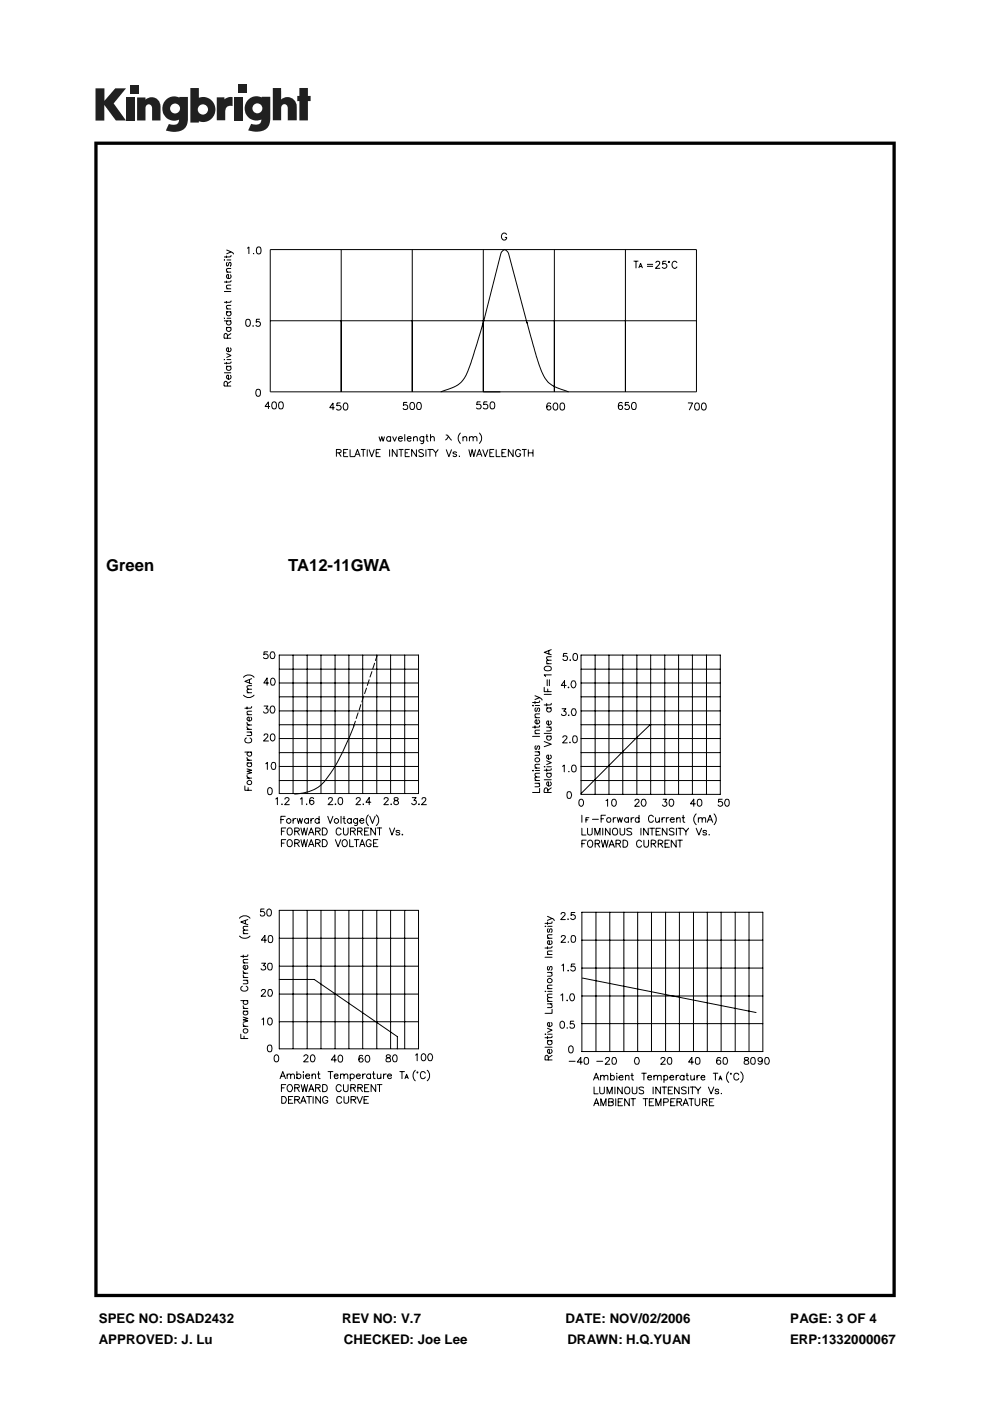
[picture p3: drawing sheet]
<svg xmlns="http://www.w3.org/2000/svg" width="210mm" height="297mm" viewBox="0 0 210 297" stroke-linecap="round" stroke-linejoin="round" font-family="sans-serif">
<defs><g id="words">
<g font-size="3.5">
<text x="22.5" y="121">Green</text>
<text x="61.1" y="121">TA12-11GWA</text>
</g>
<g font-size="2.8">
<text x="21" y="280.5">SPEC NO: DSAD2432</text>
<text x="72.6" y="280.5">REV NO: V.7</text>
<text x="119.9" y="280.5">DATE: NOV/02/2006</text>
<text x="167.6" y="280.5">PAGE: 3 OF 4</text>
<text x="21" y="285">APPROVED: J. Lu</text>
<text x="72.9" y="285">CHECKED: Joe Lee</text>
<text x="120.3" y="285">DRAWN: H.Q.YUAN</text>
<text x="167.6" y="285">ERP:1332000067</text>
</g>
</g></defs>
<path d="M20 30v245h170v-245zM20.7 30.7h168.6v243.6h-168.6z" fill="#000"/>
<g fill="#231f20">
<path d="M20.3 18.7h1.8v2.7l2.3-2.7h2.3l-2.6 3.2 2.6 3.6h-2.1l-2.5-3.3v3.4h-1.8z"/>
<path d="M26.7 20.7h1.8v4.8h-1.8z"/>
<path d="M49.7 20.6h1.8v4.9h-1.8z"/>
<path d="M27.7 18h1.8v1.8h-1.8z"/>
<path d="M50.6 17.9h1.8v1.8h-1.8z"/>
<path d="M29.1 20.7h1.8v.4a1.9 1.9 0 0 1 2.2-.3 1.9 1.9 0 0 1 .9 2v2.7h-1.7l-.1-2.6a.7 .7 0 0 0-.6-.8 .7 .7 0 0 0-.7 .8v2.6h-1.8z"/>
<path d="M46 20.6h1.6v.5a2.03 2.03 0 0 1 1.7-.5v1.9h-.2a1.12 1.12 0 0 0-1.3 1.3v1.7h-1.8z"/>
<path d="M57.9 18.7h1.7v2.4a1.98 1.98 0 0 1 2.3-.3 1.98 1.98 0 0 1 1 2v2.7h-1.9v-2.6a.7 .7 0 0 0-.7-.8 .7 .7 0 0 0-.7 .8v2.6h-1.7z"/>
<path d="M63.5 18.7h1.8v1.6h.6v1.1h-.6v4.1h-1.8v-4.1h-.4v-1.1h.4z"/>
<path d="M40.4 18.7v7.3h1.8v-.3a2.63 2.63 0 0 0 3.5-2.5 2.63 2.63 0 0 0-3.5-2.5v-2zM41.9 23.2a1.1 1.1 0 0 1 2.2 0 1.1 1.1 0 0 1-2.2 0z"/>
<path d="M35.4 21a2.56 2.56 0 0 0-.6 3.3 2.56 2.56 0 0 0 3.2 1.1 1.09 1.09 0 0 1-1.5 1l-.7-.1-.6 1.4a5.3 5.3 0 0 0 3.7-.2 2.68 2.68 0 0 0 1-2.4v-4.5h-1.9v.1l-.8-.2a2.45 2.45 0 0 0-1.8 .5zM36.1 23a1.05 1.05 0 0 1 2.1 0 1.05 1.05 0 0 1-2.1 0z"/>
<path d="M52.8 21a2.56 2.56 0 0 0-.6 3.3 2.56 2.56 0 0 0 3.2 1 1.09 1.09 0 0 1-1.5 1.1l-.6-.1-.7 1.4a5.3 5.3 0 0 0 3.8-.3 2.68 2.68 0 0 0 .9-2.4v-4.5h-1.8v.2l-.8-.3a2.45 2.45 0 0 0-1.9 .6zM53.5 23a1.05 1.05 0 0 1 2.1 0 1.05 1.05 0 0 1-2.1 0z"/>
</g>
<path d="M20 276.8h173v13.2h-173z" fill="#fff"/>
<path d="M42.8 47.2h111.3v53.8h-111.3z" fill-rule="evenodd" fill="#fff" stroke="#fff" stroke-width=".21"/>
<g fill="none" stroke="#000" stroke-width=".21">
<path d="M47.5 55.1h.2zM48 54.2v.5M48 59.5v.5M48 53l1 .4M48 57.7h1M48.1 55.1h.9M48.2 58.3l.3-.1v.9a.45 .45 0 0 1-.5-.3 .45 .45 0 0 1 .2-.5zM48.2 55.6l-.2 .3 .1 .4h.3l.2-.6 .2-.1 .2 .3-.2 .5M48.8 58.2l.2 .5-.2 .3-.3 .1M49 54.1l-.3 .4h-1.2M49 59.4l-.3 .4h-1.2M49 56.9l-.9 .1-.1 .3 .3 .4"/>
<path d="M49 53.4l-1 .4M49 53.4l.5 .5M52.4 52.6l.4-.3v1.5M53.8 53.7v.1zM54.6 52.4a.48 .48 0 0 1 .7 .2v1a.48 .48 0 0 1-.4 .3 .48 .48 0 0 1-.5-.3v-.6zM57.3 52.9h90.4v30.2h-90.4zM72.4 52.9v30.2M87.4 52.9v30.2M102.5 52.9v30.2M107.5 49.8a.57 .57 0 0 0-.7-.4 .57 .57 0 0 0-.4 .6v.3a.55 .55 0 0 0 .5 .6 .55 .55 0 0 0 .6-.6h-.4M117.6 52.9v30.2M132.7 52.9v30.2"/>
<path d="M134.4 55.4h1M134.9 55.4v1.5M135.5 56.8l.4-1 .4 1M135.7 56.5h.4M137.2 56.5h1.3M137.2 56h1.3M139.1 55.7l.1-.2 .5-.1 .1 .1 .1 .3-.9 1.1h1M141.3 55.4h-.7l-.1 .6a.53 .53 0 0 1 .8 .1 .53 .53 0 0 1-.1 .8 .53 .53 0 0 1-.8-.3M143.6 55.7a.56 .56 0 0 0-.6-.3 .56 .56 0 0 0-.5 .6v.3a.56 .56 0 0 0 .5 .6 .56 .56 0 0 0 .6-.4M47.5 68h1.5M47.5 79h1.5M47.5 61.8h1.5"/>
<path d="M47.6 76.2v.1zM47.5 67.5h.1M48 63.8v.5M48 76.8v.4M48 77.7h1M48 75l1 .4-1 .4M48 66.1h1M48 65.5h1M48 61.2h1M48.1 76.2h.9M48.1 67.5h.9M48.2 79.6l.3-.1v.9l-.5-.4z"/>
<path d="M48.2 73.8l.3-.1v.9a.45 .45 0 0 1-.5-.3 .45 .45 0 0 1 .2-.5zM48.2 71.7v-.6l-.1-.3-.3-.1-.3 .4v.6h1.5M48.2 66.1a.48 .48 0 0 0 0 .7 .48 .48 0 0 0 .7 0 .48 .48 0 0 0-.1-.7M48.2 68a.49 .49 0 0 0 0 .8 .49 .49 0 0 0 .7 0 .49 .49 0 0 0-.1-.8M48.2 77.7a.48 .48 0 0 0 0 .7 .48 .48 0 0 0 .7 0 .48 .48 0 0 0-.1-.7M48.2 69.4l-.1 .2M48.8 79.5l.2 .5-.2 .3-.3 .1M48.8 69.4a.48 .48 0 0 1 .1 .7 .48 .48 0 0 1-.7 .1 .48 .48 0 0 1-.1-.6M48.8 73.7l.2 .5-.2 .3-.3 .1M49 63.7l-.1 .3-.2 .1h-1.2M49 76.7l-.1 .3h-.2h-1.2M49 60.5h-.9l-.1 .4 .3 .3"/>
<path d="M49 64.7l-.9 .1-.1 .4 .3 .3M49 70.7l-.8 .5M49 69.4h-1l.1 .2M52.3 67.8a.54 .54 0 0 1 .7 .2l.1 .3a.64 .64 0 0 1-.6 .9 1.01 1.01 0 0 1-.2-1.4zM53.7 69v.2zM55.1 67.7h-.7l-.1 .6a.52 .52 0 0 1 .8 .1 .52 .52 0 0 1-.1 .7 .52 .52 0 0 1-.7-.2M57.3 68h90.4M111.8 68.3l.3 1.1a54.8 54.8 0 0 0 3.5 10.8 6.4 6.4 0 0 0 4.1 2.6l.9 .3M111.8 68.6l-4.1-15.1a.72 .72 0 0 0-.7-.6 .72 .72 0 0 0-.7 .6l-4 15.7a64.2 64.2 0 0 1-3.8 11 6.2 6.2 0 0 1-4.1 2.6l-.9 .3M48.2 81.9v-.9l-.4-.2-.3 .4v.7h1.5M49 80.8l-.8 .5M54.5 82.6a.54 .54 0 0 1 .7 .2v.3a.66 .66 0 0 1-.4 .9h-.1a.96 .96 0 0 1-.2-1.4z"/>
<path d="M57.3 86.2h-1.1l.7-1v1.5M57.9 85.3a.5 .5 0 0 1 .7 .2v.3a.64 .64 0 0 1-.4 .9h-.1a.92 .92 0 0 1-.2-1.4zM59.3 85.3a.52 .52 0 0 1 .7 .2l.1 .3a.66 .66 0 0 1-.5 .9h-.3l-.2-.3v-.9zM71 86.4h-1.1l.7-1v1.6M71.4 96l.8-.1 .1-.5-.9-.1v1.5M71.9 96l.5 .8M72.2 85.4h-.7l-.1 .7a.54 .54 0 0 1 .8 0 .54 .54 0 0 1-.1 .8 .54 .54 0 0 1-.7-.2M72.9 96h.5M73 85.5a.48 .48 0 0 1 .7 .2l.1 .4a.67 .67 0 0 1-.4 .9h-.2a1 1 0 0 1-.2-1.5zM73.8 95.3h-.9v1.5h.9M74.3 95.3v1.5h.9l.6-1.5 .6 1.5M75.5 96.3h.7"/>
<path d="M76.5 95.3h1M77 95.3v1.5M77.9 95.3v1.5M78.3 95.3l.5 1.5 .6-1.5M79.8 96h.5M80.4 92.6l.3 1 .3-1 .3 1 .3-1M80.7 95.3h-.9v1.5h.9M82.6 95.3v1.5M82.8 92.8a.48 .48 0 0 0-.6-.1 .48 .48 0 0 0-.1 .6 .48 .48 0 0 0 .6 .2M82.8 92.6v1l-.1-.1M82.8 93.3l-.1 .2M83.3 92.6l.4 1 .4-1"/>
<path d="M84.2 95.3v1.5l-1-1.5v1.5M84.5 93v.1a.46 .46 0 0 0 .3 .5 .46 .46 0 0 0 .5-.3M84.6 95.3h1M84.6 92.8l.5-.2 .2 .1v.3h-.8zM85.1 95.3v1.5M85.9 92.1v1.5M85.9 96h.6M86.4 85.3h-.8v.7a.53 .53 0 0 1 .8 0 .53 .53 0 0 1-.1 .7 .53 .53 0 0 1-.8-.1M86.4 93v.3l.3 .3 .5-.3M86.4 92.8l.5-.2 .2 .1 .1 .3h-.8zM86.9 95.3h-1v1.5h1M87.1 85.4a.51 .51 0 0 1 .8 .2v.4a.65 .65 0 0 1-.5 .8l-.4-.2v-1z"/>
<path d="M87.7 92.8l.4-.2h.3l.1 1M87.7 92.6v1M88.3 95.3v1.5l-1-1.5v1.5M88.6 85.4a.51 .51 0 0 1 .7 .2l.1 .4a.66 .66 0 0 1-.5 .8h-.1a.79 .79 0 0 1-.4-1.2zM89.8 95.5l-.1-.1a.56 .56 0 0 0-.9 .3l.1 .2 .8 .3 .1 .4a.65 .65 0 0 1-1 0M89.9 92.8a.48 .48 0 0 0-.7-.1 .48 .48 0 0 0 0 .7 .48 .48 0 0 0 .7-.1M89.9 92.6l-.1 1.3-.2 .2-.4-.1M90.3 92.6h.5M90.3 95.3v1.5M90.5 92.1v1.2l.1 .2 .3 .1M90.7 95.3h1.1l.6 .7M91.2 95.3v1.5"/>
<path d="M91.3 92.8l.4-.2h.3l.1 1M91.3 92.1v1.5M92.4 96v.8M93 95.3l-.6 .7M94.6 92.2a.92 .92 0 0 1 .9 .8l.3 .4M94.6 95.3l.6 1.5 .6-1.5M95.1 92.6l-.6 .7M96.9 96l-.3-.2-.5 .2 .7 .4 .1 .2a.45 .45 0 0 1-.8 0M97.4 96.6v.2zM97.7 91.8a1.55 1.55 0 0 0 0 2.3M98.2 92.8l.4-.2h.3l.1 1M98.2 92.6v1"/>
<path d="M99.4 95.3l.4 1.5 .3-1.5 .4 1.5 .4-1.5M99.6 92.8a.49 .49 0 0 1 .7-.2l.1 .2M99.6 92.6v1M100.4 92.8l.3-.2h.4l.1 1M100.4 92.8v.8M101.1 96.8l.6-1.5 .5 1.5M101.3 96.3h.7M101.7 91.8a1.59 1.59 0 0 1 0 2.3M101.9 85.2h-.7l-.1 .6a.54 .54 0 0 1 .8 0 .54 .54 0 0 1-.1 .8 .54 .54 0 0 1-.8-.2M102.4 95.3l.5 1.5 .6-1.5M103.4 85.2h-.8v.6a.53 .53 0 0 1 .8 0 .53 .53 0 0 1-.1 .8 .53 .53 0 0 1-.8-.2M103.9 96h.5"/>
<path d="M104.1 85.3a.52 .52 0 0 1 .8 .2v.3a.66 .66 0 0 1-.4 .9h-.1a.78 .78 0 0 1-.4-1.2zM104.8 95.3h-.9v1.5h.9M105.2 95.3v1.5h.9M106.4 96h.6M107.4 95.3h-1v1.5h1M108.8 95.3v1.5l-1-1.5v1.5M110.4 95.7a.56 .56 0 0 0-.6-.4 .56 .56 0 0 0-.5 .6v.3a.54 .54 0 0 0 .6 .6 .54 .54 0 0 0 .5-.6h-.4M110.7 95.3h1M111.2 95.3v1.5M112.1 96h1M112.1 95.3v1.5M113.1 95.3v1.5"/>
<path d="M116.8 85.7a.41 .41 0 0 0-.6-.2l-.2 .9M117.5 85.5a.47 .47 0 0 1 .8 .2v1a.48 .48 0 0 1-.5 .3 .48 .48 0 0 1-.4-.3l-.1-.6zM119 85.5a.49 .49 0 0 1 .7 .2l.1 .4a.66 .66 0 0 1-.5 .9l-.5-.3v-1zM132 85.5v-.1a.51 .51 0 0 0-.8 .2l-.1 .7M133.4 85.3h-.7l-.1 .7a.53 .53 0 0 1 .8 0 .53 .53 0 0 1-.1 .8 .53 .53 0 0 1-.8-.2M134.2 85.4a.51 .51 0 0 1 .7 .2v1l-.2 .2h-.3a.93 .93 0 0 1-.2-1.4zM145.9 85.4h1l-.7 1.6M147.6 85.5a.49 .49 0 0 1 .7 .2v1a.49 .49 0 0 1-.5 .3 .49 .49 0 0 1-.4-.3l-.1-.6zM149 85.5a.47 .47 0 0 1 .7 .2l.1 .4a.66 .66 0 0 1-.6 .9 .96 .96 0 0 1-.2-1.5zM56.8 138.2h-.8v.6l.5-.1 .3 .2a.53 .53 0 0 1-.2 .7 .53 .53 0 0 1-.7-.2M57.5 138.3a.48 .48 0 0 1 .7 .2 .8 .8 0 0 1-.3 1.1h-.4a1.05 1.05 0 0 1 0-1.3zM59.2 138.9h29.6v29.3h-29.6z"/>
<path d="M62.2 138.9v29.3M65.2 138.9v29.3M68.1 138.9v29.3M71.1 138.9v29.3M74 138.9v29.3M76.9 138.9v29.3M79.9 138.9v29.3M80 139.1l-.4 .9M82.8 138.9v29.3M85.8 138.9v29.3M116.4 138v.7M116.9 140h-.9a.48 .48 0 0 0 .2 .7"/>
<path d="M116.9 139.2l-.9 .1-.1 .3 .3 .4M116.9 137.7l-1.5 .6 1.5 .5M120.3 138.5h-.7l-.1 .7 .6-.1 .2 .2 .1 .3a.52 .52 0 0 1-.5 .4 .52 .52 0 0 1-.5-.2M120.9 139.9v.1zM121.7 138.6a.48 .48 0 0 1 .7 .2l.1 .4a.63 .63 0 0 1-.6 .8 .97 .97 0 0 1-.2-1.4zM126.2 138.9v29.5M129.2 138.9v29.5M132.1 138.9v29.5M135.1 138.9v29.5M138 138.9v29.5M141 138.9v29.5M143.9 138.9v29.5"/>
<path d="M146.9 138.9v29.5M149.8 138.9v29.5M51.6 147.4a1.48 1.48 0 0 0 2.3 0M51.6 143.6a1.5 1.5 0 0 1 2.3 0M51.9 159.5h1.5M52.3 156.5a.53 .53 0 0 0-.4 .6 .53 .53 0 0 0 .6 .4l.7-.1 .1-.2 .1-.4-.4-.3M52.4 154.1v.2l.5 .3M52.4 153.1v.3l.5 .3M52.4 155.2h1M52.4 154.6h1M52.4 153.7h1M52.4 151.5h1"/>
<path d="M52.4 149.9v.4M52.4 146.9h1M52.6 159.5a.48 .48 0 0 0 0 .7 .48 .48 0 0 0 .7 0 .48 .48 0 0 0-.1-.7M52.9 144.1v.7M53.1 155.2l.3 .4-.1 .3-.9 .1M53.2 152a.45 .45 0 0 1 .1 .7 .45 .45 0 0 1-.7 0 .45 .45 0 0 1 0-.6l.3-.1v.9M53.4 150.8h-.7l-.3 .2 .3 .5M53.4 149.8l-.3 .4h-1.2M53.4 146.1l-.9 .1-.1 .3 .3 .4M53.4 145.4l-1 .1 .3 .6M53.4 143.9l-1.5 .6 1.5 .5M56 149.7h.8l-.4 .6a.5 .5 0 0 1 .4 .8 .5 .5 0 0 1-.9-.2"/>
<path d="M56 156a.41 .41 0 0 1 .6-.3 .41 .41 0 0 1 0 .7l-.7 .7h1M57 144.8h-1l.6-1v1.5M57.5 149.7a.48 .48 0 0 1 .7 .3 .71 .71 0 0 1 .1 .8 .71 .71 0 0 1-.8 .3 1.13 1.13 0 0 1 0-1.4zM57.6 155.7a.72 .72 0 0 1 .8 .6 .72 .72 0 0 1-.7 .8 .97 .97 0 0 1-.1-1.4zM57.6 143.9l.2-.1a.77 .77 0 0 1 .6 .7 .77 .77 0 0 1-.6 .8 .82 .82 0 0 1-.3-1.2zM59.2 156.6h29.6M59.2 153.7h29.6M59.2 150.7h29.6M59.2 159.6h29.6M59.2 141.9h29.6M59.2 147.7h29.6M59.2 144.8h29.6"/>
<path d="M75.1 153.9a40.4 40.4 0 0 1-6.8 12.3 8.9 8.9 0 0 1-5.8 2.2M75.4 152.9l-.4 1M76 151.1l-.4 1.2M76.5 149.4l-.3 1.2M77.1 147.6l-.3 1.2M77.7 145.9l-.4 1.1M78.3 144.1l-.4 1.2M78.9 142.4l-.4 1.1M79.5 140.6l-.4 1.2M113 149.6h.1v.1zM113 156.1h1.5M113.5 147.5l1 .4-1 .4"/>
<path d="M113.5 159.4h1M113.5 155.6h1M113.5 148.7v.5M113.5 153.9v.5M113.5 152.2h1M113.5 149.6h1M113.7 158.1a.45 .45 0 0 0-.2 .7l.3 .1 .2-.7 .2-.1a.4 .4 0 0 1 .3 .4 .4 .4 0 0 1-.3 .4M113.7 150.1l-.2 .1a.45 .45 0 0 0 .2 .6l.3-.6h.4a.45 .45 0 0 1-.2 .6M114.2 159.4a.48 .48 0 0 1 .2 .7h-.9M114.2 152.6a.46 .46 0 0 1 .1 .7 .46 .46 0 0 1-.7 0 .46 .46 0 0 1 .2-.7h.1v.9M114.5 154.8l-1 .1a.48 .48 0 0 0 .3 .7M114.5 153.8l-.1 .3-.2 .1h-1.2"/>
<path d="M114.5 151.4h-1a.55 .55 0 0 0 .3 .8M114.5 148.6l-.1 .3h-.2h-1.2M114.5 147.9l.5 .5M115.4 157.2l1.5 .6-1.5 .5M115.4 145.7v.9h1.5M115.4 155.5h1.5M115.4 147.2h1.5M115.5 141.5l.6-.3a.63 .63 0 0 1 .8 .6 .82 .82 0 0 1-1.2 .4l-.3-.4zM115.9 149.2v.5M115.9 156.1h1M115.9 154.2h1M115.9 150.1h1"/>
<path d="M115.9 140.7h1M116.1 144.1v1.3M116.2 156.1a.47 .47 0 0 0-.1 .7 .47 .47 0 0 0 .7 0 .47 .47 0 0 0-.1-.7M116.2 150.1a.47 .47 0 0 0-.1 .7 .47 .47 0 0 0 .7 0 .47 .47 0 0 0-.1-.7M116.2 146.1v.5M116.5 144.1v1.3M116.6 154.2l.3 .3v.4l-1 .1M116.7 152.9l.2 .1v.4l-.4 .3-.5-.2v-.5l.3-.1v.8M116.9 149.1v.3l-.3 .1h-1.2M116.9 143.1h-1.5l.3 .3M119.2 150.3h.8l-.4 .5a.5 .5 0 0 1 .5 .4 .5 .5 0 0 1-.4 .6 .5 .5 0 0 1-.6-.4M119.4 156.4l.3-.4 .5 .1v.5l-.9 .9h1"/>
<path d="M120.1 145.3h-1.1l.7-1v1.5M120.5 145.7h.2l-.1 .1zM120.5 151.6h.2zM120.9 157.3v.2zM121.3 144.4a.48 .48 0 0 1 .7 .2 .67 .67 0 0 1 .1 .9 .67 .67 0 0 1-.8 .2 1.03 1.03 0 0 1 0-1.3zM121.4 150.3a.48 .48 0 0 1 .7 .3 .68 .68 0 0 1 0 .7 .68 .68 0 0 1-.7 .3 1.05 1.05 0 0 1 0-1.3zM121.6 156.1a.55 .55 0 0 1 .8 .2v.3a.63 .63 0 0 1-.5 .9 1.04 1.04 0 0 1-.3-1.4zM123.2 156.6h29.5M123.2 153.7h29.5M123.2 150.7h29.5M123.2 159.6h29.5M123.2 141.9h29.5"/>
<path d="M123.2 147.7h29.5M123.2 144.8h29.5M138 153.6l-14.8 14.6M51.9 166.6v1h1.5M52.4 164.4v.2l.5 .4M52.4 163l1 .3-1 .2 1 .3-1 .3M52.4 160.6v.2l.5 .4M52.4 165h1M52.4 161.8h1M52.4 161.2h1M52.6 161.8a.46 .46 0 0 0 0 .6 .46 .46 0 0 0 .6 0 .46 .46 0 0 0 0-.6M52.6 167v.6"/>
<path d="M56.4 161.9l.3-.3v1.5M56.9 167.1a.46 .46 0 0 1 .8 .2v.3a.63 .63 0 0 1-.5 .9 .82 .82 0 0 1-.4-1.2zM57.7 161.7a.48 .48 0 0 1 .7 .2l.1 .4a.64 .64 0 0 1-.5 .8 .92 .92 0 0 1-.3-1.4zM58.5 169.4l.3-.3v1.5M59.2 165.5h29.6M59.2 162.5h29.6M59.6 173.8h.6M59.7 176.2h.6M59.7 178.8h.6M59.7 170.5l.1 .1zM60.4 169.5l.3-.4 .5 .1v.5l-.8 .9h1M60.5 173.1h-.9v1.5"/>
<path d="M60.6 175.5h-.9v1.5M60.6 178h-.9v1.5M61 178.2l.3-.2a.73 .73 0 0 1 .7 .8 .73 .73 0 0 1-.9 .7l-.2-.6zM61.1 175.6a.76 .76 0 0 1 .9 .4 .76 .76 0 0 1-.3 1 .76 .76 0 0 1-.8-.5 .76 .76 0 0 1 .2-.9zM62.2 173.5v1.1M62.5 176.2a.71 .71 0 0 0 1-.4l-.4-.3h-.6v1.5M62.5 178.8l.9-.2 .1-.2-.1-.2-.9-.2v1.5M62.7 173.5l-.3 .2-.2 .3M63 176.2l.5 .8M63 178.8l.5 .7M63 173.5l.3 1.1 .3-1.1 .3 1.1 .3-1.1M63.7 169.4l.4-.3v1.5"/>
<path d="M63.8 175.5l.4 1.5 .3-1.5 .4 1.5 .3-1.5M63.8 178l.4 1.5 .3-1.5 .4 1.5 .3-1.5M65 170.5v.1zM65.4 173.8a.48 .48 0 0 0-.7-.1 .48 .48 0 0 0 0 .7 .48 .48 0 0 0 .7-.1M65.4 177l.6-1.5 .6 1.5M65.4 179.5l.6-1.5 .6 1.5M65.4 173.5v1.1M65.7 176.5h.7M65.7 179.1h.7M66 173.5v1.1M66.5 173.5l-.3 .2-.2 .3M66.5 169.3l-.1-.1a.48 .48 0 0 0-.7 .2 .88 .88 0 0 0 .4 1.2 .47 .47 0 0 0 .5-.4 .47 .47 0 0 0-.4-.5 .47 .47 0 0 0-.5 .4"/>
<path d="M66.9 176.2a.71 .71 0 0 0 1-.4l-.3-.3h-.7v1.5M66.9 178.8l.9-.2 .1-.2-.1-.2-.9-.2v1.5M67.4 176.2l.5 .8M67.4 178.8l.5 .7M67.7 173.8a.48 .48 0 0 0-.7-.1 .48 .48 0 0 0 0 .7 .48 .48 0 0 0 .7-.1M67.7 173.1v1.5M68.4 175.5a.79 .79 0 0 1 1 .5 .79 .79 0 0 1-.5 1h-.5zM68.4 178a.79 .79 0 0 1 1 .5 .79 .79 0 0 1-.5 1h-.5zM69.5 173.1l.5 1.5 .6-1.5M69.7 169.5a.41 .41 0 0 1 .6-.3 .41 .41 0 0 1 0 .7l-.7 .7h1M71.1 170.5h.1l-.1 .1zM71.1 178l.6 1.5 .6-1.5"/>
<path d="M71.9 169.2a.48 .48 0 0 1 .7 .2l.1 .3a.63 .63 0 0 1-.6 .9 .97 .97 0 0 1-.2-1.4zM72.3 175.9a.53 .53 0 0 0-.6-.4 .53 .53 0 0 0-.4 .6v.4a.53 .53 0 0 0 .4 .5 .53 .53 0 0 0 .6-.3M72.3 173.1v1.5M72.7 178.2l.3-.2a.75 .75 0 0 1 .7 .8 .75 .75 0 0 1-.7 .7 .94 .94 0 0 1-.3-1.3zM72.7 173.5h.5M72.9 175.5v1.3l.4 .2a.47 .47 0 0 0 .5-.4v-1.1M73 173.1v1.2l.1 .3h.2M74.2 178v1.5h.8M74.3 176.2h.9l.2-.4-.2-.2-.9-.1v1.5M74.5 173.8a.48 .48 0 0 0-.7-.1 .48 .48 0 0 0 0 .7 .48 .48 0 0 0 .7-.1M74.5 173.5v1.1M74.9 176.2l.5 .8"/>
<path d="M75.1 178h1M75.6 169.5l.2-.4 .6 .1v.5l-.9 .9h1M75.6 178v1.5M75.8 173.5v.3a1.11 1.11 0 0 1-.2 1.2h-.4M75.8 173.8a.48 .48 0 0 0-.7-.1 .48 .48 0 0 0 0 .7 .48 .48 0 0 0 .7-.1M75.8 176.2h.9l.1-.3-.1-.3-.9-.1v1.5M76.3 174h.9l-.3-.5a.58 .58 0 0 0-.6 .6l.3 .5 .6-.3M76.3 179.5l.5-1.5 .6 1.5M76.4 176.2l.4 .8M76.5 179.1h.7M77 170.5v.1zM77.3 176.2h.6"/>
<path d="M78.1 172.8a1.57 1.57 0 0 0 0 2.2M78.3 175.5h-1v1.5h1M78.4 173.1l.6 1.5 .6-1.5M78.7 170.1h-1.1l.7-1v1.5M78.7 178.4l-.3-.4a.73 .73 0 0 0-.7 .8 .73 .73 0 0 0 .8 .7l.2-.6h-.3M79.2 178.8h.6M79.6 175.5v1.5l-.9-1.5v1.5M79.8 172.8a1.46 1.46 0 0 1 0 2.2M80 175.5h1M80.1 178h-.9v1.5h.9M80.5 175.5v1.5M81.5 169.5l.3-.4 .5 .1v.5l-.9 .9h1"/>
<path d="M82.6 175.5l.5 1.5 .6-1.5M82.9 170.5l.1 .1zM83.7 169.2l-.1 .3 .4 .2a.49 .49 0 0 1 .5 .6v.1a.5 .5 0 0 1-.6 .2 .5 .5 0 0 1-.3-.6l.1-.2a.63 .63 0 0 0 .8-.5 .58 .58 0 0 0-.8-.1zM84.8 176.2l-.3-.1-.5 .1 .1 .2 .6 .2 .1 .2a.45 .45 0 0 1-.8 0M85.3 176.9l.1 .1h-.1zM87.4 169.1h.9l-.5 .6h.3l.2 .4v.3l-.4 .2-.6-.3M88.8 170.5h.1v.1zM89.5 169.5a.41 .41 0 0 1 .6-.3 .41 .41 0 0 1 0 .7l-.7 .7h1M113 163.4h.1v.1zM113.5 165.5h1M113.5 166.1h1M113.5 162.8h1"/>
<path d="M113.5 163.4h1M114.2 166.1l.3 .3-.1 .4h-.9M114.5 167.2v.8h-1.5M114.5 164.7l-1 .1v.3l.3 .4M114.5 163.9l-1 .1a.55 .55 0 0 0 .3 .7M114.5 162l-1 .1a.55 .55 0 0 0 .3 .7M115.4 162.6h.2zM115.4 165.3h1.5M115.9 161.3l1 .4-1 .4M115.9 163v.5M115.9 163.9h1M116 162.6h.9"/>
<path d="M116.2 168l-.2-.9-.2-.1-.2 .1-.2 .9h1.5M116.2 163.9a.47 .47 0 0 0-.1 .7 .47 .47 0 0 0 .7 0 .47 .47 0 0 0-.1-.7M116.7 165.8a.46 .46 0 0 1 .1 .7 .46 .46 0 0 1-.7 0 .46 .46 0 0 1 .1-.7h.1v.8M116.7 160.1l.2 .1v.4l-.4 .4-.5-.3v-.5l.3-.1v.9M116.9 163v.3h-.3h-1.2M116.9 167l-.7 .6M119.3 162.5l.4-.3v1.5M120.4 167.9l.3-.1a.73 .73 0 0 1 .5 .8 .73 .73 0 0 1-.5 .7 .82 .82 0 0 1-.4-1.2zM120.7 163.5v.2zM121.5 162.3a.48 .48 0 0 1 .7 .2v.9l-.6 .3-.3-.3-.1-.4zM123 169.5a.72 .72 0 0 1 .8 .6 .72 .72 0 0 1-.6 .9 .97 .97 0 0 1-.2-1.5zM123.2 165.5h29.5"/>
<path d="M123.2 162.5h29.5M123.4 175.6v1.4h.9M123.4 172.8v1.5M123.4 178.9h.6M124.3 173.8h.4M124.3 178.1h-.9v1.5M124.6 175.6l.1 1.3 .3 .1 .5-.1 .1-1.3M124.7 178.4l.3-.3a.75 .75 0 0 1 .7 .8 .75 .75 0 0 1-.7 .7 .94 .94 0 0 1-.3-1.2zM124.9 173.4h-.6v.9M125.7 173.7h1.2M126.2 177v-1.4l.5 1.4 .6-1.4v1.4M126.2 178.9l.9-.1 .1-.5-.3-.2h-.7v1.5"/>
<path d="M126.7 178.9l.5 .7M127.5 173.6h.5M127.6 178.1l.3 1.5 .4-1.5 .3 1.5 .4-1.5M127.8 175.6v1.4M128.4 172.8h-.9v1.5M128.5 169.7l.4-.2v1.5M129.2 179.6l.5-1.5 .6 1.5M129.4 175.6v1.4l-1-1.4v1.4M129.4 179.1h.7M130 169.5a.72 .72 0 0 1 .8 .6 .72 .72 0 0 1-.7 .9 .97 .97 0 0 1-.1-1.5zM130.1 173.4v.9M130.1 175.7a.69 .69 0 0 1 .9 .6 .69 .69 0 0 1-.9 .7 1 1 0 0 1 0-1.3z"/>
<path d="M130.7 173.4h-.4l-.2 .4M130.7 178.9l.8-.1 .1-.5-.3-.2h-.6v1.5M130.9 173.4l.3 .9 .3-.9 .2 .9 .3-.9M131.2 178.9l.4 .7M131.5 175.6v1a.5 .5 0 0 0 .5 .4 .5 .5 0 0 0 .5-.4v-1M132.1 178.1a.78 .78 0 0 1 1 .8 .78 .78 0 0 1-1 .7zM133.3 173.6l-.5-.2-.4 .4a.48 .48 0 0 0 .3 .5 .48 .48 0 0 0 .6-.2M133.3 173.4v.9M133.9 173.4v.9M134 175.8l-.4-.2a.46 .46 0 0 0-.6 .3l1 .7a.61 .61 0 0 1-1 .3M134.4 173.4h-.3l-.2 .4M134.7 169.8l.3-.3 .5 .1v.4l-.9 1h1"/>
<path d="M135.5 173.6a.45 .45 0 0 0-.6-.1 .45 .45 0 0 0 0 .7 .45 .45 0 0 0 .6-.1M135.5 172.8v1.5M135.9 175.6v1.4M136.1 178.5a.53 .53 0 0 0-.7-.4 .53 .53 0 0 0-.4 .6v.4a.53 .53 0 0 0 .4 .5 .53 .53 0 0 0 .7-.3M136.2 169.5a.48 .48 0 0 1 .7 .2 .67 .67 0 0 1 .1 .9 .67 .67 0 0 1-.8 .2 1.03 1.03 0 0 1 0-1.3zM136.6 178.1v1.1l.4 .4a.77 .77 0 0 0 .6-1.1v-.4M137.5 175.6v1.4l-1-1.4v1.4M137.8 175.6h1M138.1 178.9l.9-.2 .1-.2-.1-.2-.9-.2v1.5M138.3 175.6v1.4M138.6 173.2l-.5-.4a.82 .82 0 0 0-.6 .8 .82 .82 0 0 0 .5 .8l.4-.2 .2-.2M138.6 178.9l.5 .7"/>
<path d="M139 173.4l.2 .9h.3l.3-.2M139.2 176.3h.5M139.6 178.9l.9-.2 .1-.2-.1-.2-.9-.2v1.5M139.8 173.4v.9M140.1 175.6h-.9v1.4h.9M140.1 178.9l.5 .7M140.4 173.4v.9M140.7 169.5h.7l-.4 .5 .4 .1a.56 .56 0 0 1-.5 .9l-.4-.3M141 173.4a.43 .43 0 0 0-.6 .4M141.1 178.9h.5M141.3 173.4v.9M141.5 175.6v1.4l-1-1.4v1.4"/>
<path d="M141.9 173.4a.41 .41 0 0 0-.6 .4M142 178.1h-.9v1.5h.9M142.1 169.5a.73 .73 0 0 1 .8 .6 .73 .73 0 0 1-.6 .9 1.04 1.04 0 0 1-.2-1.5zM142.1 173.8h.9l-.1-.4h-.5l-.3 .5 .4 .4h.4l.1-.2M143 175.8a.55 .55 0 0 0-.6-.2 .55 .55 0 0 0-.4 .4l.3 .2a.57 .57 0 0 1 .7 .7l-.4 .1-.6-.1M143.4 178.1v1.5l-1-1.5v1.5M143.5 175.6v1.4M143.5 173.7a.48 .48 0 0 1 .7-.3l.1 .9M143.5 173.4v.9M143.8 178.1h.9M143.8 175.6h1M144.2 178.1v1.5"/>
<path d="M144.3 175.6v1.4M144.7 173.4h.5M144.9 172.8v1.3l.1 .2h.2M144.9 175.6l.6 .7v.7M146.1 175.6l-.6 .7M147.5 170.4h-1l.6-.9v1.5M147.7 172.6a1.51 1.51 0 0 0 0 2.3M147.7 175.6l.5 1.4 .6-1.4M148.1 169.5a.55 .55 0 0 1 .7 .2l.1 .4a.63 .63 0 0 1-.6 .9 1.04 1.04 0 0 1-.2-1.5zM148.1 173.7l.4-.3h.4v.9M148.1 173.4v.9M148.9 173.7a.48 .48 0 0 1 .7-.3l.1 .9"/>
<path d="M149.8 176.3v-.2a.45 .45 0 0 0-.7 .2l.7 .5v.2h-.2l-.5-.1M150 174.3l.6-1.5 .6 1.5M150.2 173.8h.7M150.4 177h.1zM151.5 172.6a1.63 1.63 0 0 1 0 2.3M152.7 168.4h-29.5v-29.5h29.6v29.5M153.2 169.5h-.8v.6l.5-.2 .3 .2v.6l-.5 .3-.4-.3M153.9 169.5a.48 .48 0 0 1 .7 .2l.1 .4a.64 .64 0 0 1-.5 .9 .92 .92 0 0 1-.3-1.5zM50.8 198.5a1.58 1.58 0 0 0 2.2 0M50.8 194.7a1.46 1.46 0 0 1 2.2 0M51.6 198h1M52.1 195.1v.7"/>
<path d="M52.6 197.2l-1 .1v.3l.3 .4M52.6 196.4l-1 .1v.4l.3 .3M52.6 195l-1.5 .5 1.5 .6M56 192.7h-.7v.7l.6-.1 .3 .5a.52 .52 0 0 1-.5 .4 .52 .52 0 0 1-.5-.3M56.5 199.3h-1.1l.8-.9v1.5M56.6 193l.4-.3a.77 .77 0 0 1 .6 .8 .77 .77 0 0 1-.6 .7 .82 .82 0 0 1-.4-1.2zM57 198.4a.53 .53 0 0 1 .8 .2l.1 .4a.63 .63 0 0 1-.6 .9 .82 .82 0 0 1-.4-1.3zM59.2 193h29.6v29.4h-29.6zM59.2 198.9h29.6M62.2 193v29.3M65.2 193v29.3M68.1 193v29.3"/>
<path d="M71.1 193v29.3M74 193v29.3M76.9 193v29.3M79.9 193v29.3M82.8 193v29.3M85.8 193v29.3M115.6 196.4h.2zM116.1 194.3l1 .4-1 .4M116.1 198.9h1M116.1 195.5v.5M116.2 196.4h.9M116.3 196.9l-.2 .3 .2 .5 .2-.1 .2-.6h.3l.1 .4-.2 .3"/>
<path d="M116.9 199.4a.44 .44 0 0 1 .1 .7 .44 .44 0 0 1-.7 0 .44 .44 0 0 1 .1-.7h.1v.9M117.1 198.2h-.9l-.1 .4 .3 .3M117.1 195.4l-.1 .3-.2 .1h-1.2M117.1 194.7l.3 .2 .2 .3M119 193.8l.3-.3 .5 .1v.4l-.9 1h1M119 198.7l.3-.3 .6 .1v.4l-.9 .9h1M120.4 194.9l.1 .1zM120.5 199.7h.1zM121.3 198.4a.55 .55 0 0 1 .7 .2l.1 .4a.61 .61 0 0 1-.6 .8 .78 .78 0 0 1-.3-1.2zM121.9 193.5h-.7l-.1 .6 .5-.2 .4 .3v.5l-.6 .3-.3-.3M123.4 193.4h38.4v29.5h-38.4zM123.4 199.3h38.4"/>
<path d="M126.4 193.4v29.5M129.3 193.4v29.5M132.3 193.4v29.5M135.3 193.4v29.5M138.2 193.4v29.5M141.2 193.4v29.5M144.1 193.4v29.5M147.1 193.4v29.5M150 193.4v29.5M152.9 193.4v29.5M155.9 193.4v29.5M158.9 193.4v29.5"/>
<path d="M51.1 219.3v.9h1.5M51.1 212.1h1.5M51.4 209.1a.53 .53 0 0 0-.3 .6 .53 .53 0 0 0 .5 .4h.4a.53 .53 0 0 0 .6-.4 .53 .53 0 0 0-.4-.6M51.6 217l.2 .5 .2 .1M51.6 215.6l1 .3-1 .3 1 .3-1 .2M51.6 213.2l.2 .6h.2M51.6 206.7a.43 .43 0 0 0 .4 .6M51.6 205.8a.4 .4 0 0 0 .4 .5M51.6 217.6h1M51.6 214.4h1M51.6 213.8h1M51.6 207.8h1"/>
<path d="M51.6 207.3h1M51.6 206.3h1M51.6 204.2h1M51.6 202.5v.5M51.8 214.4a.46 .46 0 0 0-.1 .6 .46 .46 0 0 0 .7 0 .46 .46 0 0 0-.1-.6M51.8 212.1a.46 .46 0 0 0-.1 .7 .46 .46 0 0 0 .7 0 .46 .46 0 0 0-.1-.7M51.8 219.7v.5M52.3 207.8l.3 .4-.1 .3-.9 .1M52.3 204.7l.3 .4-.4 .4a.45 .45 0 0 1-.6-.3 .45 .45 0 0 1 .3-.5h.1v.8M52.6 203.4l-1 .1a.48 .48 0 0 0 .3 .7M52.6 202.4l-.1 .3-.2 .1h-1.2M55.4 210.1l.3-.3 .5 .1v.4l-.8 .9h1"/>
<path d="M55.5 204.2h.8l-.5 .5a.5 .5 0 0 1 .6 .5 .5 .5 0 0 1-.4 .5 .5 .5 0 0 1-.6-.3M55.6 216.1l.3-.3v1.5M57 215.9a.72 .72 0 0 1 .8 .6 .72 .72 0 0 1-.6 .8 .97 .97 0 0 1-.2-1.4zM57 204.3h.6l.1 .5a.61 .61 0 0 1-.5 .9 .91 .91 0 0 1-.2-1.4zM57 209.8a.48 .48 0 0 1 .7 .3 .68 .68 0 0 1 0 .8 .68 .68 0 0 1-.7 .3l-.2-.6zM59.2 207.7h7.4l17.7 12.1v2.6M59.2 216.6h29.6M59.2 210.8h29.6M59.2 204.8h29.6M115.6 219.3h.2zM115.6 210.2h.2zM115.6 203h1.5"/>
<path d="M116.1 218l1 .4-1 .5M116.1 200.7v.5M116.1 219.7v.5M116.1 212.8h1M116.1 212.3h1M116.1 209.6h1M116.1 206.2h1M116.1 202.4h1M116.2 207.7l.3-.3 .5 .3a.48 .48 0 0 1-.4 .7 .48 .48 0 0 1-.4-.7zM116.2 219.3h.9M116.2 210.2h.9M116.3 204.9l-.2 .3 .2 .5 .4-.7h.3a.53 .53 0 0 1-.1 .7"/>
<path d="M116.8 212.8a.55 .55 0 0 1 .2 .8h-.9M116.8 206.2l.3 .3-.1 .4-.9 .1M116.9 216.8l.1 .1 .1 .4-.4 .4-.5-.3v-.5l.3-.1v.9M117.1 219.7l-.1 .3h-.2h-1.2M117.1 214v.8h-1.5M117.1 211.5l-.9 .1-.1 .4 .3 .3M117.1 210.8h-.9a.48 .48 0 0 0 .2 .7M117.1 208.9h-.9a.48 .48 0 0 0 .2 .7M117.1 201.6l-.9 .1-.1 .3 .3 .4M117.1 200.7l-.3 .3h-1.2M118.9 211l.4-.3v1.5M119 216.6l.2-.1a.77 .77 0 0 1 .5 .8 .77 .77 0 0 1-.5 .7 .91 .91 0 0 1-.2-1.4z"/>
<path d="M119.2 204.7l.3-.3v1.5M120.2 212.1h.2l-.1 .1zM120.3 217.9h.1zM120.4 205.8h.2l-.1 .1zM121.1 210.8a.48 .48 0 0 1 .6 .2 .67 .67 0 0 1 .1 .8 .67 .67 0 0 1-.7 .3 1.03 1.03 0 0 1 0-1.3zM121.7 216.5h-.7l-.1 .6a.53 .53 0 0 1 .8 0 .53 .53 0 0 1 0 .8 .53 .53 0 0 1-.8-.2M121.9 204.4h-.7l-.1 .6a.52 .52 0 0 1 .8 0 .52 .52 0 0 1-.1 .8 .52 .52 0 0 1-.7-.2M123.4 217h38.4M123.4 211.2h38.4M123.4 205.3h38.4M123.6 207.4l36.8 7.3M56.9 221.6a.48 .48 0 0 1 .7 .3l.1 .3a.61 .61 0 0 1-.5 .8 .87 .87 0 0 1-.3-1.4z"/>
<path d="M58.4 223.8l.1-.2a.77 .77 0 0 1 .6 .8 .77 .77 0 0 1-.6 .7 .91 .91 0 0 1-.1-1.3zM59.4 228.7l.6-1.5 .6 1.5M59.6 228.2h.7M59.7 230.6h.6M59.7 232.5h.5a.76 .76 0 0 1 .5 .7 .76 .76 0 0 1-.5 .7h-.5zM60.6 230h-.9v1.5M60.9 228a.48 .48 0 0 1 .7-.2v.9M60.9 227.7v1M61 230.2l.3-.2a.75 .75 0 0 1 .8 .7 .75 .75 0 0 1-.8 .8 .88 .88 0 0 1-.3-1.3zM61.2 233.2h.6M61.6 228l.4-.3 .3 .1 .2 .9M62.1 232.5h-.9v1.4h.9"/>
<path d="M62.5 230.6h.9l.1-.2-.1-.4h-.9v1.5M62.5 233.2l.9-.1 .1-.4-.4-.2h-.6v1.4M63 227.9a.48 .48 0 0 1 .7-.1 .48 .48 0 0 1 0 .7 .48 .48 0 0 1-.7 0M63 227.2v1.5M63 230.6l.5 .9M63 233.2l.5 .7M63.8 233.9l.5-1.4 .6 1.4M63.9 230l.3 1.5 .4-1.5 .3 1.5 .4-1.5M64 233.5h.7M64.3 227.2v.2zM64.3 227.8v.9M64.5 224l.2-.4h.3l.3 .5-.9 1h1"/>
<path d="M64.8 228.1h.9l-.1-.3a.48 .48 0 0 0-.7 .1 .48 .48 0 0 0 .1 .7 .48 .48 0 0 0 .7-.1M65 232.5h1.1M65.5 231.5l.5-1.5 .6 1.5M65.6 232.5v1.4M65.7 230.9h.7M66 223.8l.2-.2a.77 .77 0 0 1 .6 .8 .77 .77 0 0 1-.6 .7 .82 .82 0 0 1-.3-1.2zM66.2 228a.48 .48 0 0 1 .7-.2v.9M66.2 227.7v1M66.4 232.5v1.4M66.9 230.6h.9l.1-.2-.1-.4h-.9v1.5M67.3 227.7h.6M67.4 230.6l.5 .9"/>
<path d="M67.6 227.2v1.2v.2l.3 .1M68 232.5v1.4l-1-1.4v1.4M68.4 230a.79 .79 0 0 1 1 .5 .79 .79 0 0 1-.5 1h-.5zM69.5 232.8a.6 .6 0 0 0-.8-.3 .6 .6 0 0 0-.3 .8 .55 .55 0 0 0 .6 .6 .55 .55 0 0 0 .5-.6h-.4M69.6 227.2h1M70.1 227.2v1.5M70.9 228.1h.8a.4 .4 0 0 0-.4-.4 .4 .4 0 0 0-.4 .4l.2 .5 .3 .1 .3-.2M71.4 224.7h-1.1l.7-1v1.5M71.9 223.8l.2-.1a.77 .77 0 0 1 .6 .7 .77 .77 0 0 1-.6 .8 .91 .91 0 0 1-.2-1.4zM72.2 228a.48 .48 0 0 1 .7-.2l.1 .9M72.2 227.7v1M72.4 230.3a.62 .62 0 0 0-.9-.3 .62 .62 0 0 0-.2 .9l.3 .5h.5l.3-.3"/>
<path d="M72.4 232.8l-.3-.3a.69 .69 0 0 0-.7 .8 .69 .69 0 0 0 1 .4v-.1M72.9 230v1l.4 .5a.43 .43 0 0 0 .5-.5v-1M73 228l.3-.3 .4 .1 .1 .9M73 232.5v1.2l.4 .2h.3l.2-.4v-1M74.3 227.9a.48 .48 0 0 1 .7-.1 .48 .48 0 0 1 0 .7 .48 .48 0 0 1-.7 0M74.3 227.7v1.5M74.4 230.6h.9l.1-.2-.1-.4h-.9v1.5M74.5 233.2l.8-.1 .2-.4-.4-.2h-.6v1.4M74.9 230.6l.5 .9M75 233.2l.5 .7M75.6 228.1h.8v-.1a.45 .45 0 0 0-.6-.2 .45 .45 0 0 0-.1 .7l.3 .2 .4-.2M75.7 232.5l.6 1.4 .6-1.4"/>
<path d="M75.9 230.6h.8l.2-.4-.4-.2h-.6v1.5M76.4 230.6l.5 .9M76.9 223.9v-.1a.48 .48 0 0 0-.7 .2v1a.46 .46 0 0 0 .7 .1 .46 .46 0 0 0-.1-.7 .46 .46 0 0 0-.7 .3M76.9 227.7v1M77.2 233.2h.6M77.3 230.6h.6M77.5 227.7a.43 .43 0 0 0-.6 .4M77.7 223.8a.48 .48 0 0 1 .7 .2v.4a.61 .61 0 0 1-.6 .8 .91 .91 0 0 1-.1-1.4zM78.1 232.5h-.9v1.4h.9M78.3 230h-1v1.5h1M78.6 227.9l-.3-.2-.5 .2a.52 .52 0 0 0 .4 .8l.4-.2M78.6 227.7v1"/>
<path d="M79 227.7h.5M79.2 227.2v1.2l.1 .2 .3 .1M79.7 230v1.5l-1-1.5v1.5M80 227.7l.1 .9 .3 .1 .4-.3M80 230h1M80.5 230v1.5M80.8 227.7v1M81.4 227.7v1M81.9 227.7a.43 .43 0 0 0-.5 .4M82 223.8v.4l.4 .1 .4 .3a.49 .49 0 0 1-.4 .6 .49 .49 0 0 1-.5-.6l.4-.3 .4-.1 .1-.3a.52 .52 0 0 0-.8-.1zM82.2 228.1h.8v-.1a.45 .45 0 0 0-.6-.2 .45 .45 0 0 0-.1 .7l.3 .2 .4-.2M83.5 223.8l.2-.2a.83 .83 0 0 1 .5 .7 .83 .83 0 0 1-.4 .8h-.1a.87 .87 0 0 1-.2-1.3z"/>
<path d="M84.8 227.2h1M85.3 227.2v1.5M85.9 228.7l.3-.9 .4 .9M86.1 228.4h.4M88.1 226.9a1.58 1.58 0 0 0 0 2.3M88.1 223.7l.4-.3v1.5M88.4 227.3h.3l-.1 .2zM89.4 223.7l.3-.3a.77 .77 0 0 1 .6 .8 .77 .77 0 0 1-.6 .7 .82 .82 0 0 1-.3-1.2zM90.2 227.5a.53 .53 0 0 0-.6-.3 .53 .53 0 0 0-.4 .6v.5a.51 .51 0 0 0 .5 .4 .51 .51 0 0 0 .5-.4M90.6 226.9a1.46 1.46 0 0 1 0 2.3M91 223.5l.2-.1a.77 .77 0 0 1 .6 .8 .77 .77 0 0 1-.6 .7 .87 .87 0 0 1-.2-1.4zM115.6 222h1.5"/>
<path d="M116.1 220.6h1M116.3 224.7l-.1-.8-.3-.1-.3 .3v.6h1.5M116.3 220.6a.48 .48 0 0 0-.1 .8 .48 .48 0 0 0 .7 0 .48 .48 0 0 0 0-.8M116.9 222.5a.46 .46 0 0 1 .1 .7 .46 .46 0 0 1-.7 0 .46 .46 0 0 1 .1-.7h.1v.8M117.1 223.8l-.8 .5M120.7 222l.3-.3a.77 .77 0 0 1 .6 .8 .77 .77 0 0 1-.6 .7 .82 .82 0 0 1-.3-1.2zM120.7 225h1.3M123.5 225.2h-1.1l.8-1v1.4M124 224.3a.53 .53 0 0 1 .8 .2v.9l-.4 .2h-.4l-.1-.6zM125.9 229l.6-1.5 .5 1.5M125.9 234.4l.6-1.5 .5 1.5M126 230.5v1.4h.9"/>
<path d="M126.1 228.5h.7M126.2 233.9h.7M126.6 225h1.2M127.2 230.5v1a.5 .5 0 0 0 .5 .4 .5 .5 0 0 0 .5-.4v-1M127.4 228.3l.3-.3 .4 .1v.9M127.4 228v1M127.4 234.4v-1.5l.6 1.5 .5-1.5v1.5M128.1 228.3l.4-.3 .4 .1v.9M128.4 224.6l.3-.4 .5 .1v.4l-.8 .9h.9M128.8 231.9v-1.4l.5 1.4 .6-1.4v1.4M129.1 233.6h.9v-.5l-.9-.2v1.5h.6l.3-.1 .1-.4-.4-.3M129.5 228.2a.46 .46 0 0 1 .7 0 .46 .46 0 0 1 0 .7 .46 .46 0 0 1-.7-.1"/>
<path d="M129.5 227.5v1.5M130 224.3a.48 .48 0 0 1 .7 .2 .8 .8 0 0 1-.4 1.1l-.4-.2-.1-.6zM130.4 230.5v1.4M130.6 232.9v1.5M130.8 227.5v.2zM130.8 228.1v.9M131.1 233.6h.6M131.3 228.4h.8l-.1-.3h-.5l-.2 .5 .4 .4 .4-.2M132 230.5v1.4l-1-1.4v1.4M132 232.9h-.9v1.5h.9M132.6 230.6a.62 .62 0 0 1 .8 0 .62 .62 0 0 1 .2 .8 .56 .56 0 0 1-.4 .5 .56 .56 0 0 1-.6-.2l-.1-.3zM132.7 228.3a.48 .48 0 0 1 .7-.2v.9"/>
<path d="M132.7 228v1M133.5 232.9v1.5l-1-1.5v1.5M133.8 228h.5M133.8 232.9h1M134 227.5v1.2l.1 .2 .3 .1M134.1 230.5l.1 1.2 .3 .2 .5-.2 .1-1.2M134.3 232.9v1.5M134.8 224.3a.48 .48 0 0 1 .7 .2 .8 .8 0 0 1-.4 1.1h-.3a1.05 1.05 0 0 1 0-1.3zM136.1 227.5h1M136.4 232.9h1M136.5 230.6l-.3-.1-.7 .1 .3 .5 .6 .2 .1 .2v.2l-.3 .2-.7-.2M136.6 227.5v1.5"/>
<path d="M136.9 232.9v1.5M137.4 228.4h.8l-.1-.3h-.5l-.2 .5 .3 .4 .5-.2M137.7 233.6h.6M138.5 230.5v1.4M138.6 232.9h-.9v1.5h.9M138.7 228.3l.3-.3 .4 .1v.9M138.7 228v1M139.1 234.4v-1.5l.5 1.5 .6-1.5v1.5M139.4 228.3l.4-.3 .4 .1 .1 .9M140.1 230.5v1.4l-1-1.4v1.4M140.2 224.6l.3-.4 .5 .1v.4l-.9 .9h1M140.4 230.5h1"/>
<path d="M140.8 233.7l.8-.1 .1-.5-.9-.2v1.5M140.8 228.2a.46 .46 0 0 1 .7 0 .46 .46 0 0 1 0 .7 .46 .46 0 0 1-.7-.1M140.8 228v1.5M140.9 230.5v1.4M141.7 224.3a.48 .48 0 0 1 .7 .2v.9l-.3 .2h-.4a1.05 1.05 0 0 1 0-1.3zM141.7 231.2h.6M142.1 228.4h.8l-.1-.3h-.5l-.2 .5 .3 .4 .5-.2M142.3 233.6h.5M142.7 230.5h-1v1.4h1M143.2 232.9h-.9v1.5h.9M143.4 228v1M143.6 233.6h.8l.1-.5-.9-.2v1.5"/>
<path d="M144 228a.43 .43 0 0 0-.6 .4M144 230.5v1.4l-.9-1.4v1.4M144.1 233.6l.5 .8M144.8 234.4l.6-1.5 .6 1.5M145.1 228.2l-.5-.2-.4 .4 .1 .3 .2 .2 .6-.1M145.1 228v1M145.1 233.9h.7M145.5 230.6a.55 .55 0 0 0-.5-.1 .55 .55 0 0 0-.4 .4l.2 .2a.57 .57 0 0 1 .7 .6l-.3 .2-.6-.2M145.5 228h.5M145.7 227.5v1.2l.1 .2 .3 .1M146.1 230.5v1.4M146.1 232.9h1"/>
<path d="M146.4 230.5h1M146.5 228l.1 .9 .3 .1 .4-.3M146.6 232.9v1.5M146.9 230.5v1.4M147.1 225.2h-1l.6-1v1.4M147.3 228v1M147.4 232.9l.1 1.3a.5 .5 0 0 0 .5 .2 .5 .5 0 0 0 .4-.4v-1.1M147.5 230.5l.6 .7v.7M147.7 224.3a.55 .55 0 0 1 .7 .2v.9l-.4 .2h-.3l-.2-.6zM147.8 228v1M148.4 228l-.3 .1-.3 .3M148.6 230.5l-.5 .7"/>
<path d="M148.7 228.4h.8l-.1-.3h-.5l-.2 .5 .3 .4 .5-.2M149 233.6h.8l.1-.5-.9-.2v1.5M149.5 233.6l.5 .8M150.2 230.5l.6 1.4 .6-1.4M150.5 233.6h.6M151.3 227.5h1M151.4 232.9h-.9v1.5h.9M151.7 227.5v1.5M152.4 231.2v-.2h-.7l.1 .4 .6 .1v.2l-.3 .2-.4-.2M152.5 229l.3-.9 .3 .9M152.6 228.7h.4M152.8 224.4v-.1a.48 .48 0 0 0-.7 .2 .66 .66 0 0 0-.2 .7 .66 .66 0 0 0 .6 .4 .46 .46 0 0 0 .4-.4 .46 .46 0 0 0-.5-.5 .46 .46 0 0 0-.4 .5"/>
<path d="M152.9 231.9h.2zM153.5 224.3a.48 .48 0 0 1 .7 .2 .8 .8 0 0 1-.3 1.1l-.5-.2v-.6zM154.6 227.3a1.58 1.58 0 0 0 0 2.2M154.9 227.6h.2v.2zM156.7 227.9a.53 .53 0 0 0-.6-.4 .53 .53 0 0 0-.4 .6 .62 .62 0 0 0 .1 .8 .62 .62 0 0 0 .8-.1l.1-.2M157.1 227.3a1.46 1.46 0 0 1 0 2.2M157.9 224.3v.4l.5 .1a.4 .4 0 0 1 .4 .4 .4 .4 0 0 1-.3 .4h-.6l-.1-.2a.7 .7 0 0 1 .8-.7l.2-.1-.2-.3zM159.4 224.3a.48 .48 0 0 1 .7 .2v.9l-.3 .2h-.4l-.2-.6zM161.7 224.7l-.1 .2-.4 .2-.4-.2v-.5l.4-.2 .3 .1 .2 .4-.1 .7-.1 .2h-.4l-.3-.1M162.4 224.3a.48 .48 0 0 1 .7 .2 .8 .8 0 0 1-.4 1.1l-.4-.2-.1-.6z"/>
<circle cx="141.9" cy="55.5" r=".15"/>
<circle cx="116.4" cy="86.5" r=".47"/>
<circle cx="131.6" cy="86.4" r=".47"/>
<circle cx="52.9" cy="165.9" r=".49"/>
<circle cx="61.2" cy="174" r=".51"/>
<circle cx="71.4" cy="174" r=".51"/>
<circle cx="113.9" cy="161.1" r=".47"/>
<circle cx="129.1" cy="173.8" r=".48"/>
<circle cx="52.1" cy="218.6" r=".47"/>
</g>
<use href="#words"/>
</svg>
